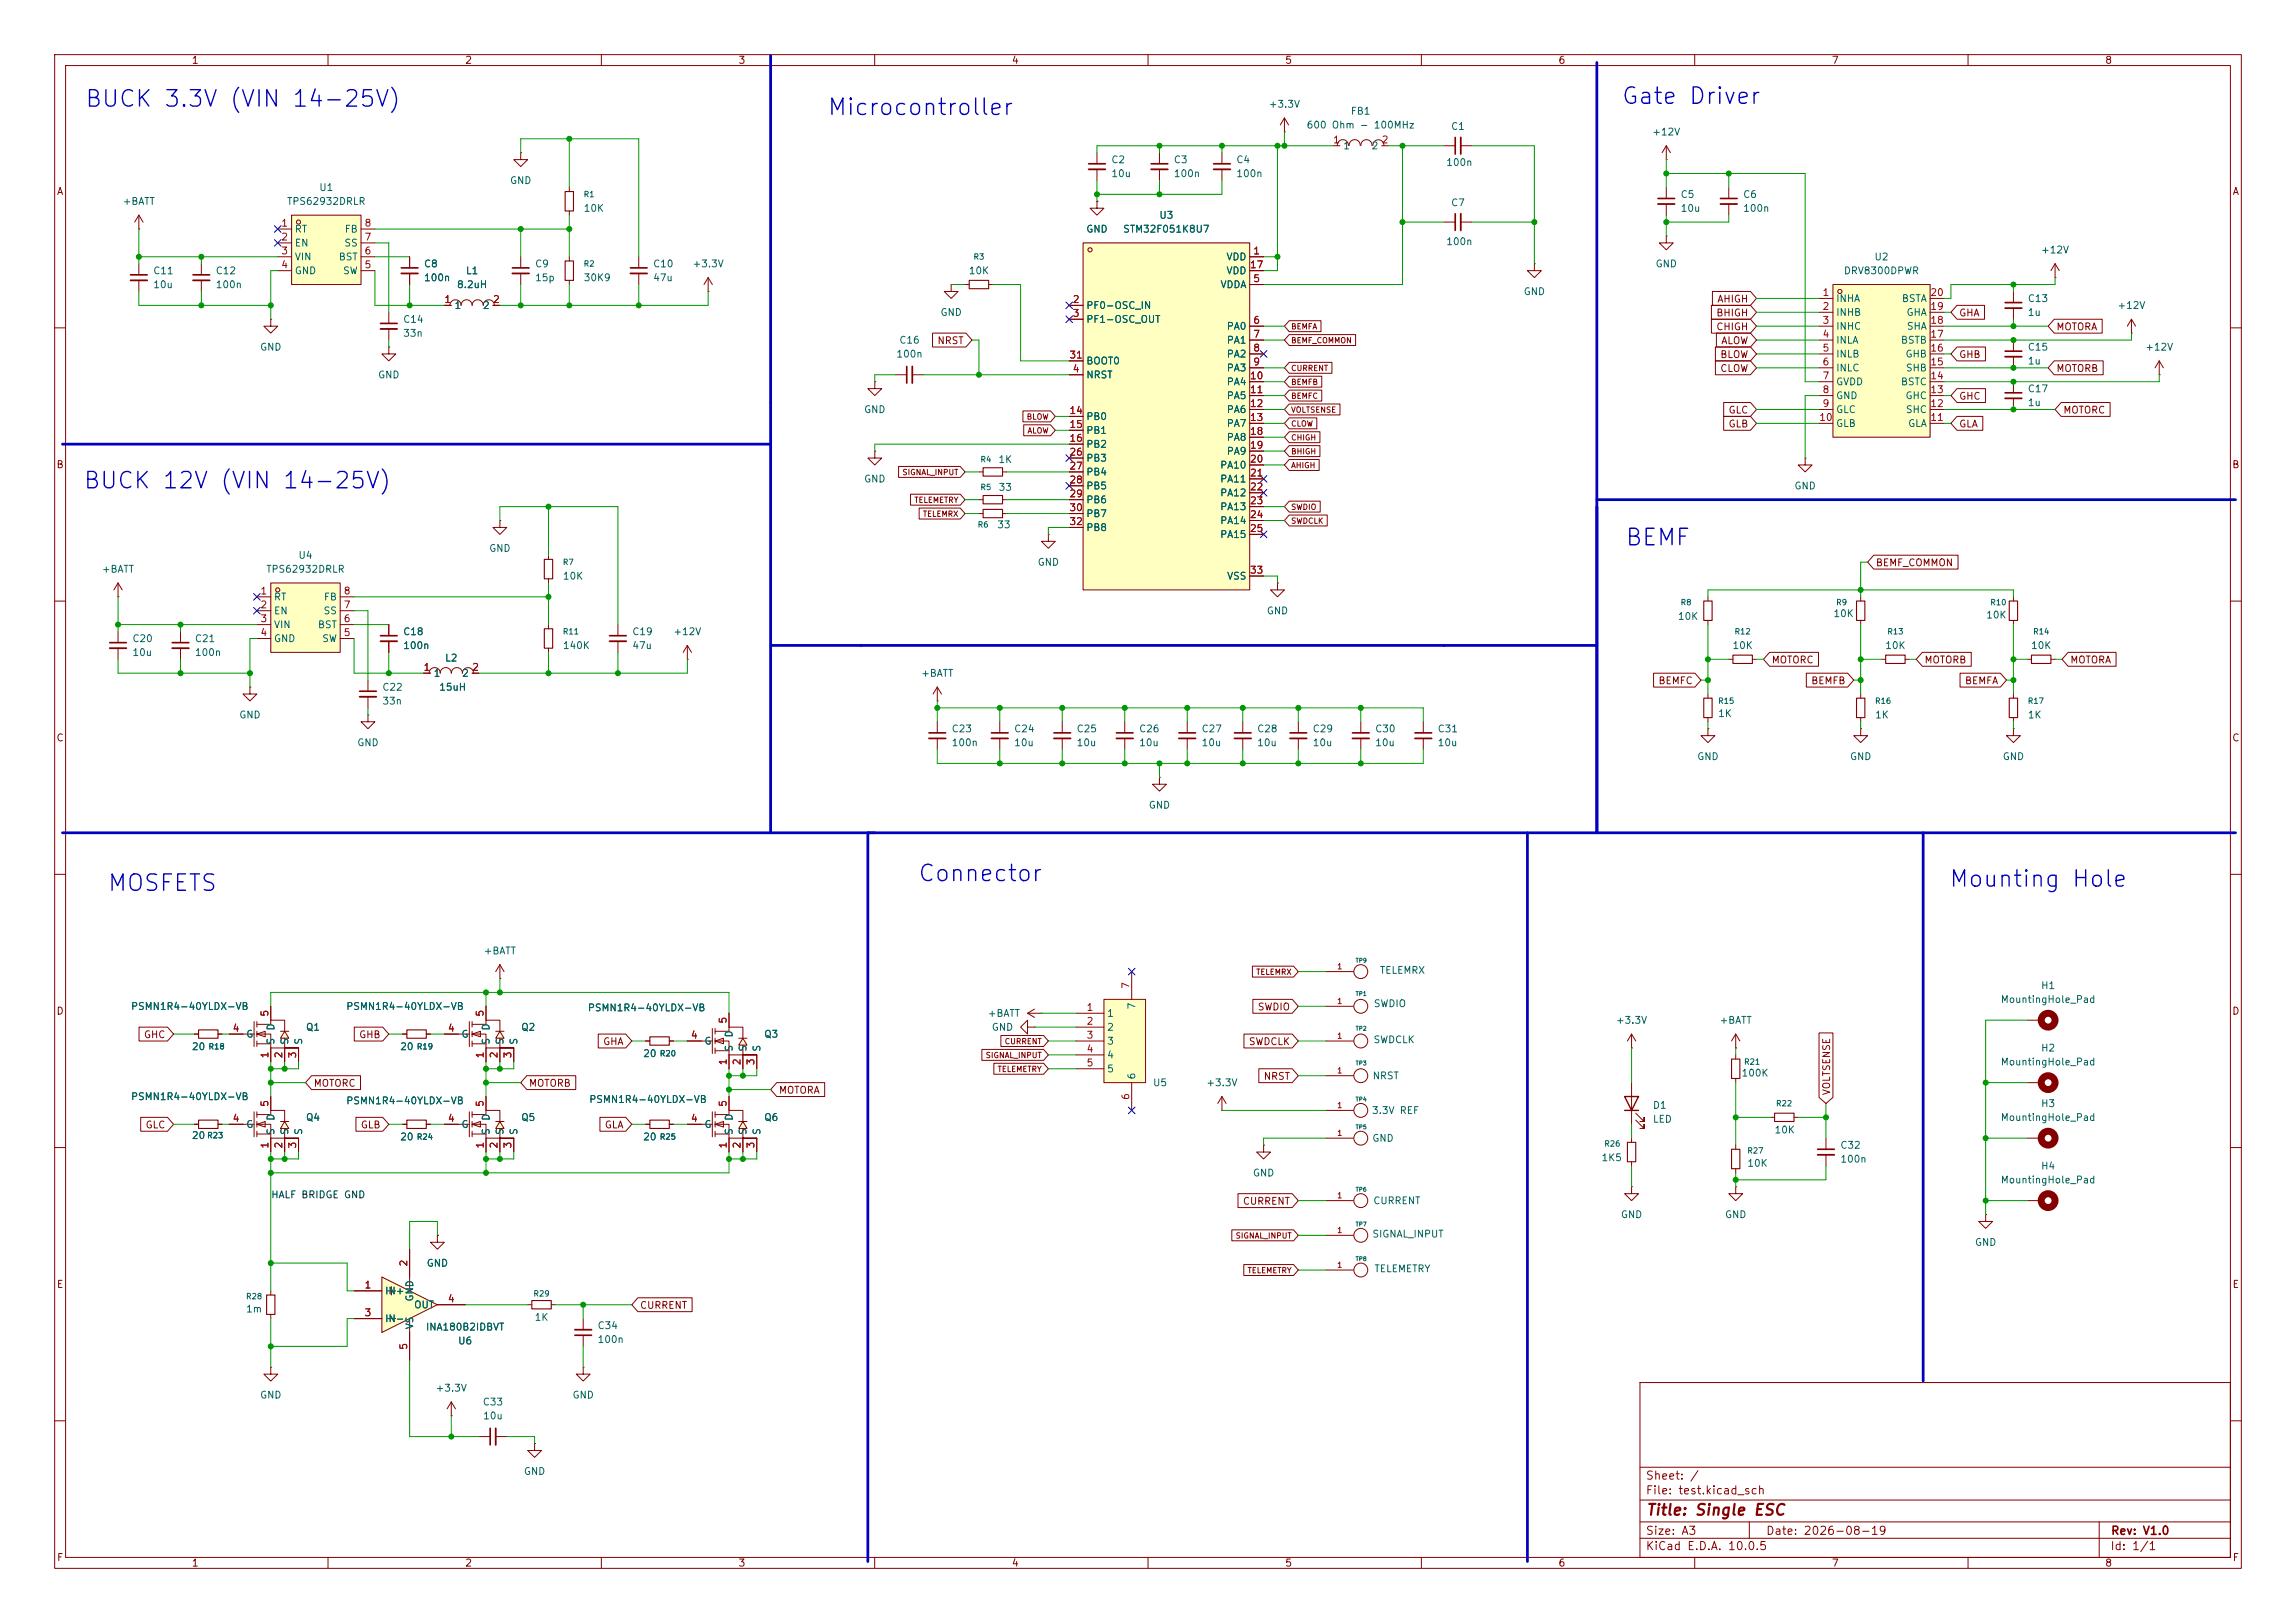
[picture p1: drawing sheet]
<svg xmlns="http://www.w3.org/2000/svg" width="420mm" height="297mm" viewBox="0 0 420 297" stroke-linecap="round" stroke-linejoin="round" font-family="sans-serif">
<defs><g id="words">
<g font-size="3" fill="#0000c2">
<text x="15.4" y="20.3">BUCK 3.3V (VIN 14-25V)</text>
<text x="151.2" y="21.8">Microcontroller</text>
<text x="296.4" y="19.8">Gate Driver</text>
<text x="15.1" y="90.2">BUCK 12V (VIN 14-25V)</text>
<text x="297.1" y="100.6">BEMF</text>
<text x="19.5" y="163.8">MOSFETS</text>
<text x="167.7" y="162.1">Connector</text>
<text x="356.4" y="163.1">Mounting Hole</text>
</g>
<text font-size="2" fill="#840000" x="301" y="277.8">Title: Single ESC</text>
<g font-size="1.5" fill="#840000">
<text x="300.9" y="273.8">File: test.kicad_sch</text>
<text x="300.9" y="271.1">Sheet: /</text>
<text x="300.9" y="281.2">Size: A3</text>
<text x="322.9" y="281.2">Date: 2026-08-19</text>
<text x="386" y="281.2">Rev: V1.0</text>
<text x="300.9" y="284">KiCad E.D.A. 10.0.5</text>
<text x="385.9" y="284">Id: 1/1</text>
</g>
<g font-size="1.3" fill="#840000">
<text x="35" y="12">1</text>
<text x="85" y="12">2</text>
<text x="135" y="12">3</text>
<text x="185" y="12">4</text>
<text x="235" y="12">5</text>
<text x="285" y="12">6</text>
<text x="335" y="12">7</text>
<text x="385" y="12">8</text>
<text x="10.3" y="36">A</text>
<text x="408.3" y="36">A</text>
<text x="313.8" y="58.2">BHIGH</text>
<text x="314" y="55.7">AHIGH</text>
<text x="358.3" y="58.2">GHA</text>
<text x="171.4" y="63.3">NRST</text>
<text x="313.8" y="60.7">CHIGH</text>
<text x="314.6" y="65.8">BLOW</text>
<text x="314.8" y="63.3">ALOW</text>
<text x="358.3" y="65.8">GHB</text>
<text x="376.1" y="60.7">MOTORA</text>
<text x="314.6" y="68.4">CLOW</text>
<text x="376.1" y="68.4">MOTORB</text>
<text x="316.1" y="76">GLC</text>
<text x="358.3" y="73.4">GHC</text>
<text x="377.3" y="76">MOTORC</text>
<text x="316.1" y="78.5">GLB</text>
<text x="358.3" y="78.5">GLA</text>
<text x="10.2" y="86">B</text>
<text x="408.2" y="86">B</text>
<text x="343" y="103.9">BEMF_COMMON</text>
<text x="303.3" y="125.5">BEMFC</text>
<text x="324" y="121.7">MOTORC</text>
<text x="331.2" y="125.5">BEMFB</text>
<text x="351.9" y="121.7">MOTORB</text>
<text x="359.3" y="125.5">BEMFA</text>
<text x="378.6" y="121.7">MOTORA</text>
<text x="10.2" y="136">C</text>
<text x="408.2" y="136">C</text>
<text x="10.2" y="186">D</text>
<text x="230" y="185.2">SWDIO</text>
<text x="408.2" y="186">D</text>
<text x="26.2" y="190.3">GHC</text>
<text x="65.6" y="190.3">GHB</text>
<text x="110.2" y="191.6">GHA</text>
<text x="228.3" y="191.6">SWDCLK</text>
<text x="231.1" y="197.9">NRST</text>
<text x="57.3" y="199.2">MOTORC</text>
<text x="96.7" y="199.2">MOTORB</text>
<text x="142.4" y="200.4">MOTORA</text>
<text x="335.1" y="200.5" transform="rotate(-90 335.1 200.5)">VOLTSENSE</text>
<text x="26.5" y="206.8">GLC</text>
<text x="65.9" y="206.8">GLB</text>
<text x="110.5" y="206.8">GLA</text>
<text x="227.2" y="220.8">CURRENT</text>
<text x="10.3" y="236">E</text>
<text x="117" y="239.8">CURRENT</text>
<text x="408.3" y="236">E</text>
<text x="10.3" y="286">F</text>
<text x="35" y="287">1</text>
<text x="85" y="287">2</text>
<text x="135" y="287">3</text>
<text x="185" y="287">4</text>
<text x="235" y="287">5</text>
<text x="285" y="287">6</text>
<text x="335" y="287">7</text>
<text x="385" y="287">8</text>
<text x="408.3" y="286">F</text>
</g>
<g font-size="1.3" fill="#006464">
<text x="232" y="20">+3.3V</text>
<text x="238.9" y="23.8">600 Ohm - 100MHz</text>
<text x="247" y="21.3">FB1</text>
<text x="245.6" y="27.6">1</text>
<text x="250.8" y="27.6">2</text>
<text x="265.3" y="24.1">C1</text>
<text x="302.1" y="25.1">+12V</text>
<text x="58.3" y="35.3">U1</text>
<text x="93.2" y="34">GND</text>
<text x="203.2" y="30.2">C2</text>
<text x="203.2" y="32.7">10u</text>
<text x="214.6" y="30.2">C3</text>
<text x="214.6" y="32.7">100n</text>
<text x="226" y="30.2">C4</text>
<text x="226" y="32.7">100n</text>
<text x="264.4" y="30.7">100n</text>
<text x="22.3" y="37.8">+BATT</text>
<text x="52.4" y="37.8">TPS62932DRLR</text>
<text x="106.7" y="39.1">10K</text>
<text x="212" y="40.3">U3</text>
<text x="265.3" y="38">C7</text>
<text x="307.3" y="36.5">C5</text>
<text x="307.3" y="39.1">10u</text>
<text x="318.8" y="36.5">C6</text>
<text x="318.8" y="39.1">100n</text>
<text x="53.8" y="42.9">RT</text>
<text x="53.8" y="45.4">EN</text>
<text x="53.8" y="48">VIN</text>
<text x="61.9" y="48">BST</text>
<text x="62.9" y="45.4">SS</text>
<text x="62.9" y="42.9">FB</text>
<text x="198.6" y="42.9">GND</text>
<text x="205.3" y="42.9">STM32F051K8U7</text>
<text x="224.2" y="48">VDD</text>
<text x="264.4" y="45.2">100n</text>
<text x="342.8" y="48">U2</text>
<text x="373.3" y="46.7">+12V</text>
<text x="27.9" y="50.5">C11</text>
<text x="27.9" y="53">10u</text>
<text x="39.4" y="50.5">C12</text>
<text x="39.4" y="53">100n</text>
<text x="53.8" y="50.5">GND</text>
<text x="62.6" y="50.5">SW</text>
<text x="77.5" y="49.2">C8</text>
<text x="77.5" y="51.8">100n</text>
<text x="83.5" y="53">8.2uH</text>
<text x="85.1" y="50.5">L1</text>
<text x="97.8" y="49.2">C9</text>
<text x="97.8" y="51.8">15p</text>
<text x="106.7" y="51.8">30K9</text>
<text x="119.4" y="49.2">C10</text>
<text x="119.4" y="51.8">47u</text>
<text x="126.6" y="49.2">+3.3V</text>
<text x="177.1" y="50.5">10K</text>
<text x="223.1" y="53">VDDA</text>
<text x="224.2" y="50.5">VDD</text>
<text x="302.7" y="49.2">GND</text>
<text x="337.2" y="50.5">DRV8300DPWR</text>
<text x="73.6" y="59.4">C14</text>
<text x="83" y="56.8">1</text>
<text x="88.2" y="56.8">2</text>
<text x="171.9" y="58.1">GND</text>
<text x="198.6" y="56.8">PF0-OSC_IN</text>
<text x="198.6" y="59.4">PF1-OSC_OUT</text>
<text x="278.6" y="54.3">GND</text>
<text x="335.8" y="55.6">INHA</text>
<text x="335.8" y="58.1">INHB</text>
<text x="347.8" y="55.6">BSTA</text>
<text x="348.6" y="58.1">GHA</text>
<text x="370.8" y="55.6">C13</text>
<text x="370.8" y="58.1">1u</text>
<text x="387.2" y="56.8">+12V</text>
<text x="47.5" y="64.5">GND</text>
<text x="73.6" y="61.9">33n</text>
<text x="163.9" y="65.7">100n</text>
<text x="164.4" y="63.2">C16</text>
<text x="224.3" y="60.7">PA0</text>
<text x="224.3" y="63.2">PA1</text>
<text x="224.3" y="65.7">PA2</text>
<text x="335.8" y="60.7">INHC</text>
<text x="335.8" y="63.2">INLA</text>
<text x="335.8" y="65.7">INLB</text>
<text x="347.6" y="63.2">BSTB</text>
<text x="348.5" y="65.7">GHB</text>
<text x="348.7" y="60.7">SHA</text>
<text x="370.8" y="64.5">C15</text>
<text x="392.3" y="64.5">+12V</text>
<text x="69.1" y="69.5">GND</text>
<text x="198.6" y="69.5">NRST</text>
<text x="198.6" y="67">BOOT0</text>
<text x="224.3" y="68.3">PA3</text>
<text x="224.3" y="70.8">PA4</text>
<text x="335.8" y="68.3">INLC</text>
<text x="335.8" y="70.8">GVDD</text>
<text x="347.6" y="70.8">BSTC</text>
<text x="348.5" y="68.3">SHB</text>
<text x="370.8" y="67">1u</text>
<text x="158" y="75.9">GND</text>
<text x="198.6" y="77.2">PB0</text>
<text x="224.3" y="73.4">PA5</text>
<text x="224.3" y="75.9">PA6</text>
<text x="335.8" y="73.4">GND</text>
<text x="335.8" y="75.9">GLC</text>
<text x="348.5" y="73.4">GHC</text>
<text x="348.5" y="75.9">SHC</text>
<text x="370.8" y="72.1">C17</text>
<text x="370.8" y="74.6">1u</text>
<text x="198.6" y="79.7">PB1</text>
<text x="198.6" y="82.2">PB2</text>
<text x="224.3" y="78.4">PA7</text>
<text x="224.3" y="81">PA8</text>
<text x="224.3" y="83.5">PA9</text>
<text x="335.8" y="78.4">GLB</text>
<text x="348.9" y="78.4">GLA</text>
<text x="158" y="88.6">GND</text>
<text x="182.5" y="85">1K</text>
<text x="198.6" y="84.8">PB3</text>
<text x="198.6" y="87.3">PB4</text>
<text x="198.6" y="89.9">PB5</text>
<text x="223.1" y="86.1">PA10</text>
<text x="223.1" y="88.6">PA11</text>
<text x="328.1" y="89.9">GND</text>
<text x="182.6" y="90.1">33</text>
<text x="198.6" y="92.4">PB6</text>
<text x="198.6" y="94.9">PB7</text>
<text x="223.1" y="91.1">PA12</text>
<text x="223.1" y="93.7">PA13</text>
<text x="89.4" y="101.3">GND</text>
<text x="182.3" y="97">33</text>
<text x="198.6" y="97.5">PB8</text>
<text x="223.1" y="96.2">PA14</text>
<text x="223.1" y="98.8">PA15</text>
<text x="18.5" y="105.1">+BATT</text>
<text x="48.6" y="105.1">TPS62932DRLR</text>
<text x="54.5" y="102.6">U4</text>
<text x="102.9" y="106.4">10K</text>
<text x="189.7" y="103.8">GND</text>
<text x="224.4" y="106.4">VSS</text>
<text x="50" y="110.2">RT</text>
<text x="50" y="112.7">EN</text>
<text x="59.1" y="112.7">SS</text>
<text x="59.1" y="110.2">FB</text>
<text x="231.6" y="112.7">GND</text>
<text x="306.8" y="113.7">10K</text>
<text x="335.3" y="113.2">10K</text>
<text x="363.2" y="113.5">10K</text>
<text x="24.1" y="117.8">C20</text>
<text x="35.5" y="117.8">C21</text>
<text x="50" y="115.3">VIN</text>
<text x="50" y="117.8">GND</text>
<text x="58" y="115.3">BST</text>
<text x="58.8" y="117.8">SW</text>
<text x="73.6" y="116.5">C18</text>
<text x="73.6" y="119.1">100n</text>
<text x="102.9" y="119.1">140K</text>
<text x="115.6" y="116.5">C19</text>
<text x="115.6" y="119.1">47u</text>
<text x="123.1" y="116.5">+12V</text>
<text x="316.8" y="119.1">10K</text>
<text x="344.7" y="119.1">10K</text>
<text x="371.4" y="119.1">10K</text>
<text x="24.1" y="120.3">10u</text>
<text x="35.5" y="120.3">100n</text>
<text x="79.2" y="124.2">1</text>
<text x="81.3" y="121.4">L2</text>
<text x="84.4" y="124.2">2</text>
<text x="168.4" y="124.2">+BATT</text>
<text x="43.7" y="131.8">GND</text>
<text x="69.8" y="126.7">C22</text>
<text x="69.8" y="129.2">33n</text>
<text x="80.2" y="126.7">15uH</text>
<text x="314.2" y="131.5">1K</text>
<text x="342.9" y="131.8">1K</text>
<text x="370.8" y="131.8">1K</text>
<text x="65.2" y="136.9">GND</text>
<text x="174" y="134.3">C23</text>
<text x="174" y="136.9">100n</text>
<text x="185.4" y="134.3">C24</text>
<text x="185.4" y="136.9">10u</text>
<text x="196.8" y="134.3">C25</text>
<text x="196.8" y="136.9">10u</text>
<text x="208.3" y="134.3">C26</text>
<text x="208.3" y="136.9">10u</text>
<text x="219.7" y="134.3">C27</text>
<text x="219.7" y="136.9">10u</text>
<text x="229.9" y="134.3">C28</text>
<text x="229.9" y="136.9">10u</text>
<text x="240" y="134.3">C29</text>
<text x="240" y="136.9">10u</text>
<text x="251.4" y="134.3">C30</text>
<text x="251.4" y="136.9">10u</text>
<text x="262.9" y="134.3">C31</text>
<text x="262.9" y="136.9">10u</text>
<text x="310.4" y="139.4">GND</text>
<text x="338.3" y="139.4">GND</text>
<text x="366.2" y="139.4">GND</text>
<text x="210" y="148.3">GND</text>
<text x="88.4" y="175">+BATT</text>
<text x="252.3" y="178.5">TELEMRX</text>
<text x="23.9" y="185.1">PSMN1R4-40YLDX-VB</text>
<text x="63.2" y="185.1">PSMN1R4-40YLDX-VB</text>
<text x="107.4" y="185.4">PSMN1R4-40YLDX-VB</text>
<text x="208" y="184.8" transform="rotate(-90 208 184.8)">7</text>
<text x="251.2" y="184.6">SWDIO</text>
<text x="365.9" y="183.8">MountingHole_Pad</text>
<text x="373.3" y="181.3">H1</text>
<text x="44.9" y="190.2">G</text>
<text x="50.5" y="191.3" transform="rotate(-90 50.5 191.3)">S</text>
<text x="50.5" y="188.7" transform="rotate(-90 50.5 188.7)">D</text>
<text x="53" y="191.3" transform="rotate(-90 53 191.3)">S</text>
<text x="55.6" y="191.3" transform="rotate(-90 55.6 191.3)">S</text>
<text x="55.9" y="188.9">Q1</text>
<text x="84.3" y="190.2">G</text>
<text x="89.9" y="191.3" transform="rotate(-90 89.9 191.3)">S</text>
<text x="89.9" y="188.7" transform="rotate(-90 89.9 188.7)">D</text>
<text x="92.4" y="191.3" transform="rotate(-90 92.4 191.3)">S</text>
<text x="94.9" y="191.3" transform="rotate(-90 94.9 191.3)">S</text>
<text x="95.2" y="188.9">Q2</text>
<text x="128.8" y="191.5">G</text>
<text x="134.3" y="190" transform="rotate(-90 134.3 190)">D</text>
<text x="139.7" y="190.2">Q3</text>
<text x="180.6" y="186.4">+BATT</text>
<text x="181.3" y="188.9">GND</text>
<text x="202.4" y="186.4">1</text>
<text x="202.4" y="188.9">2</text>
<text x="202.4" y="191.5">3</text>
<text x="251.1" y="191.2">SWDCLK</text>
<text x="295.5" y="187.7">+3.3V</text>
<text x="314.4" y="187.7">+BATT</text>
<text x="35" y="192.5">20</text>
<text x="73.1" y="192.5">20</text>
<text x="117.5" y="193.7">20</text>
<text x="134.3" y="192.6" transform="rotate(-90 134.3 192.6)">S</text>
<text x="136.9" y="192.6" transform="rotate(-90 136.9 192.6)">S</text>
<text x="139.4" y="192.6" transform="rotate(-90 139.4 192.6)">S</text>
<text x="202.4" y="194">4</text>
<text x="202.4" y="196.5">5</text>
<text x="208" y="197.6" transform="rotate(-90 208 197.6)">6</text>
<text x="251" y="197.8">NRST</text>
<text x="318.5" y="197.3">100K</text>
<text x="365.9" y="195.3">MountingHole_Pad</text>
<text x="373.3" y="192.7">H2</text>
<text x="23.9" y="201.6">PSMN1R4-40YLDX-VB</text>
<text x="63.2" y="202.4">PSMN1R4-40YLDX-VB</text>
<text x="107.7" y="202.1">PSMN1R4-40YLDX-VB</text>
<text x="210.8" y="199.1">U5</text>
<text x="220.6" y="199.1">+3.3V</text>
<text x="302.2" y="203.2">D1</text>
<text x="373.3" y="202.9">H3</text>
<text x="35" y="208.7">20</text>
<text x="44.9" y="206.7">G</text>
<text x="50.5" y="207.8" transform="rotate(-90 50.5 207.8)">S</text>
<text x="50.5" y="205.2" transform="rotate(-90 50.5 205.2)">D</text>
<text x="53" y="207.8" transform="rotate(-90 53 207.8)">S</text>
<text x="55.6" y="207.8" transform="rotate(-90 55.6 207.8)">S</text>
<text x="55.9" y="205.4">Q4</text>
<text x="73.1" y="209">20</text>
<text x="84.3" y="206.7">G</text>
<text x="89.9" y="207.8" transform="rotate(-90 89.9 207.8)">S</text>
<text x="89.9" y="205.2" transform="rotate(-90 89.9 205.2)">D</text>
<text x="92.4" y="207.8" transform="rotate(-90 92.4 207.8)">S</text>
<text x="94.9" y="207.8" transform="rotate(-90 94.9 207.8)">S</text>
<text x="95.2" y="205.4">Q5</text>
<text x="117.5" y="209">20</text>
<text x="128.8" y="206.7">G</text>
<text x="134.3" y="207.8" transform="rotate(-90 134.3 207.8)">S</text>
<text x="134.3" y="205.2" transform="rotate(-90 134.3 205.2)">D</text>
<text x="136.9" y="207.8" transform="rotate(-90 136.9 207.8)">S</text>
<text x="139.4" y="207.8" transform="rotate(-90 139.4 207.8)">S</text>
<text x="139.7" y="205.4">Q6</text>
<text x="250.8" y="204.2">3.3V REF</text>
<text x="250.9" y="209.2">GND</text>
<text x="302.2" y="205.8">LED</text>
<text x="324.5" y="207.7">10K</text>
<text x="365.9" y="205.4">MountingHole_Pad</text>
<text x="229.1" y="215.6">GND</text>
<text x="292.8" y="212.8">1K5</text>
<text x="319.5" y="213.8">10K</text>
<text x="336.5" y="210.5">C32</text>
<text x="336.5" y="213.1">100n</text>
<text x="373.3" y="214.3">H4</text>
<text x="251.1" y="220.7">CURRENT</text>
<text x="365.9" y="216.9">MountingHole_Pad</text>
<text x="250.9" y="226.8">SIGNAL_INPUT</text>
<text x="296.4" y="223.2">GND</text>
<text x="315.4" y="223.2">GND</text>
<text x="77.9" y="232.1">GND</text>
<text x="251.3" y="233.1">TELEMETRY</text>
<text x="361.2" y="228.3">GND</text>
<text x="70.3" y="237.2">IN+</text>
<text x="75.6" y="239.7">OUT</text>
<text x="75.9" y="238.3" transform="rotate(-90 75.9 238.3)">GND</text>
<text x="44.9" y="240.5">1m</text>
<text x="70.3" y="242.3">IN-</text>
<text x="75.9" y="243.4" transform="rotate(-90 75.9 243.4)">VS</text>
<text x="77.8" y="243.8">INA180B2IDBVT</text>
<text x="97.7" y="242">1K</text>
<text x="109.2" y="243.5">C34</text>
<text x="83.7" y="246.3">U6</text>
<text x="109.2" y="246.1">100n</text>
<text x="47.5" y="256.2">GND</text>
<text x="79.6" y="255">+3.3V</text>
<text x="88.2" y="257.5">C33</text>
<text x="104.6" y="256.2">GND</text>
<text x="88.3" y="260">10u</text>
<text x="95.7" y="270.2">GND</text>
</g>
<g font-size="1.3" fill="#a90000">
<text x="243.7" y="26.5">1</text>
<text x="252.6" y="26.5">2</text>
<text x="51.3" y="41.8">1</text>
<text x="66.6" y="41.8">8</text>
<text x="51.3" y="44.3">2</text>
<text x="51.3" y="46.9">3</text>
<text x="66.6" y="46.9">6</text>
<text x="66.6" y="44.3">7</text>
<text x="229.1" y="46.9">1</text>
<text x="51.3" y="49.4">4</text>
<text x="66.6" y="49.4">5</text>
<text x="228.5" y="49.4">17</text>
<text x="229.1" y="51.9">5</text>
<text x="81.2" y="55.7">1</text>
<text x="90.1" y="55.7">2</text>
<text x="196.1" y="55.7">2</text>
<text x="196.1" y="58.3">3</text>
<text x="229.1" y="59.6">6</text>
<text x="333.3" y="54.5">1</text>
<text x="333.3" y="57">2</text>
<text x="333.3" y="59.6">3</text>
<text x="353" y="59.6">18</text>
<text x="353" y="57">19</text>
<text x="353" y="54.5">20</text>
<text x="195.5" y="65.9">31</text>
<text x="229.1" y="62.1">7</text>
<text x="229.1" y="64.6">8</text>
<text x="333.3" y="62.1">4</text>
<text x="333.3" y="64.6">5</text>
<text x="353" y="64.6">16</text>
<text x="353" y="62.1">17</text>
<text x="196.1" y="68.4">4</text>
<text x="228.5" y="69.7">10</text>
<text x="229.1" y="67.2">9</text>
<text x="333.3" y="67.2">6</text>
<text x="333.3" y="69.7">7</text>
<text x="353" y="69.7">14</text>
<text x="353" y="67.2">15</text>
<text x="195.5" y="76.1">14</text>
<text x="228.5" y="72.3">11</text>
<text x="228.5" y="74.8">12</text>
<text x="228.5" y="77.3">13</text>
<text x="332.7" y="77.3">10</text>
<text x="333.3" y="72.3">8</text>
<text x="333.3" y="74.8">9</text>
<text x="353" y="77.3">11</text>
<text x="353" y="74.8">12</text>
<text x="353" y="72.3">13</text>
<text x="195.5" y="78.6">15</text>
<text x="195.5" y="81.1">16</text>
<text x="195.5" y="83.7">26</text>
<text x="228.5" y="79.9">18</text>
<text x="228.5" y="82.4">19</text>
<text x="195.5" y="86.2">27</text>
<text x="195.5" y="88.8">28</text>
<text x="228.5" y="85">20</text>
<text x="228.5" y="87.5">21</text>
<text x="195.5" y="91.3">29</text>
<text x="195.5" y="93.8">30</text>
<text x="228.5" y="90">22</text>
<text x="228.5" y="92.6">23</text>
<text x="228.5" y="95.1">24</text>
<text x="195.5" y="96.4">32</text>
<text x="228.5" y="97.7">25</text>
<text x="228.5" y="105.3">33</text>
<text x="47.5" y="109.1">1</text>
<text x="47.5" y="111.6">2</text>
<text x="62.8" y="111.6">7</text>
<text x="62.8" y="109.1">8</text>
<text x="47.5" y="114.2">3</text>
<text x="47.5" y="116.7">4</text>
<text x="62.8" y="116.7">5</text>
<text x="62.8" y="114.2">6</text>
<text x="77.4" y="123.1">1</text>
<text x="86.3" y="123.1">2</text>
<text x="198.7" y="185.3">1</text>
<text x="206.9" y="181.1" transform="rotate(-90 206.9 181.1)">7</text>
<text x="42.4" y="189.1">4</text>
<text x="49.4" y="186.2" transform="rotate(-90 49.4 186.2)">5</text>
<text x="81.8" y="189.1">4</text>
<text x="88.8" y="186.2" transform="rotate(-90 88.8 186.2)">5</text>
<text x="126.3" y="190.4">4</text>
<text x="133.2" y="187.4" transform="rotate(-90 133.2 187.4)">5</text>
<text x="198.7" y="187.8">2</text>
<text x="198.7" y="190.4">3</text>
<text x="49.4" y="193.8" transform="rotate(-90 49.4 193.8)">1</text>
<text x="51.9" y="193.8" transform="rotate(-90 51.9 193.8)">2</text>
<text x="54.5" y="193.8" transform="rotate(-90 54.5 193.8)">3</text>
<text x="88.8" y="193.8" transform="rotate(-90 88.8 193.8)">1</text>
<text x="91.3" y="193.8" transform="rotate(-90 91.3 193.8)">2</text>
<text x="93.8" y="193.8" transform="rotate(-90 93.8 193.8)">3</text>
<text x="133.2" y="195" transform="rotate(-90 133.2 195)">1</text>
<text x="135.8" y="195" transform="rotate(-90 135.8 195)">2</text>
<text x="138.3" y="195" transform="rotate(-90 138.3 195)">3</text>
<text x="198.7" y="192.9">4</text>
<text x="198.7" y="195.4">5</text>
<text x="49.4" y="202.7" transform="rotate(-90 49.4 202.7)">5</text>
<text x="88.8" y="202.7" transform="rotate(-90 88.8 202.7)">5</text>
<text x="133.2" y="202.7" transform="rotate(-90 133.2 202.7)">5</text>
<text x="206.9" y="201.4" transform="rotate(-90 206.9 201.4)">6</text>
<text x="42.4" y="205.6">4</text>
<text x="81.8" y="205.6">4</text>
<text x="126.3" y="205.6">4</text>
<text x="49.4" y="210.3" transform="rotate(-90 49.4 210.3)">1</text>
<text x="51.9" y="210.3" transform="rotate(-90 51.9 210.3)">2</text>
<text x="54.5" y="210.3" transform="rotate(-90 54.5 210.3)">3</text>
<text x="88.8" y="210.3" transform="rotate(-90 88.8 210.3)">1</text>
<text x="91.3" y="210.3" transform="rotate(-90 91.3 210.3)">2</text>
<text x="93.8" y="210.3" transform="rotate(-90 93.8 210.3)">3</text>
<text x="133.2" y="210.3" transform="rotate(-90 133.2 210.3)">1</text>
<text x="135.8" y="210.3" transform="rotate(-90 135.8 210.3)">2</text>
<text x="138.3" y="210.3" transform="rotate(-90 138.3 210.3)">3</text>
<text x="74.8" y="231.9" transform="rotate(-90 74.8 231.9)">2</text>
<text x="66.6" y="236.1">1</text>
<text x="81.8" y="238.6">4</text>
<text x="66.6" y="241.2">3</text>
<text x="74.8" y="247.1" transform="rotate(-90 74.8 247.1)">5</text>
</g>
<text font-size="1.3" fill="#0f0f0f" x="49.5" y="219.6">HALF BRIDGE GND</text>
<g font-size="1" fill="#006464">
<text x="106.7" y="36.3">R1</text>
<text x="178" y="47.8">R3</text>
<text x="106.7" y="49">R2</text>
<text x="179.2" y="84.8">R4</text>
<text x="179.2" y="89.9">R5</text>
<text x="178.7" y="96.8">R6</text>
<text x="102.9" y="103.6">R7</text>
<text x="307.3" y="111">R8</text>
<text x="335.8" y="111">R9</text>
<text x="364" y="111">R10</text>
<text x="102.9" y="116.3">R11</text>
<text x="317.2" y="116.3">R12</text>
<text x="345.1" y="116.3">R13</text>
<text x="371.8" y="116.3">R14</text>
<text x="314.2" y="129">R15</text>
<text x="342.9" y="129">R16</text>
<text x="370.8" y="129">R17</text>
<text x="38" y="192.3">R18</text>
<text x="76.1" y="192.3">R19</text>
<text x="120.6" y="193.6">R20</text>
<text x="318.9" y="195.1">R21</text>
<text x="324.8" y="202.7">R22</text>
<text x="37.8" y="208.5">R23</text>
<text x="76.1" y="208.8">R24</text>
<text x="120.6" y="208.8">R25</text>
<text x="293.4" y="210.1">R26</text>
<text x="319.5" y="211.3">R27</text>
<text x="44.9" y="238">R28</text>
<text x="97.5" y="237.5">R29</text>
</g>
<g font-size="1" fill="#840000">
<text x="236.1" y="63.1">BEMF_COMMON</text>
<text x="236.1" y="60.5">BEMFA</text>
<text x="236.1" y="70.7">BEMFB</text>
<text x="236.1" y="68.1">CURRENT</text>
<text x="187.7" y="77">BLOW</text>
<text x="236.1" y="73.2">BEMFC</text>
<text x="236.1" y="75.8">VOLTSENSE</text>
<text x="187.9" y="79.6">ALOW</text>
<text x="236.1" y="78.3">CLOW</text>
<text x="236.1" y="80.8">CHIGH</text>
<text x="236.1" y="83.4">BHIGH</text>
<text x="165" y="87.2">SIGNAL_INPUT</text>
<text x="236.1" y="85.9">AHIGH</text>
<text x="167.2" y="92.3">TELEMETRY</text>
<text x="168.7" y="94.8">TELEMRX</text>
<text x="236.1" y="93.5">SWDIO</text>
<text x="236.1" y="96.1">SWDCLK</text>
<text x="229.7" y="178.6">TELEMRX</text>
<text x="183.7" y="191.3">CURRENT</text>
<text x="180.2" y="193.9">SIGNAL_INPUT</text>
<text x="182.4" y="196.4">TELEMETRY</text>
<text x="225.9" y="226.9">SIGNAL_INPUT</text>
<text x="228.1" y="233.2">TELEMETRY</text>
</g>
<g font-size="1" fill="#a90000">
<text x="244.5" y="177.6">1</text>
<text x="244.5" y="184">1</text>
<text x="244.5" y="190.3">1</text>
<text x="244.5" y="196.7">1</text>
<text x="244.5" y="203">1</text>
<text x="244.5" y="208.1">1</text>
<text x="244.5" y="219.5">1</text>
<text x="244.5" y="225.9">1</text>
<text x="244.5" y="232.2">1</text>
</g>
<g font-size=".8" fill="#006464">
<text x="247.9" y="176.3">TP9</text>
<text x="247.9" y="182.4">TP1</text>
<text x="247.9" y="188.8">TP2</text>
<text x="247.9" y="195.1">TP3</text>
<text x="247.9" y="201.7">TP4</text>
<text x="247.9" y="206.8">TP5</text>
<text x="247.9" y="218.2">TP6</text>
<text x="247.9" y="224.6">TP7</text>
<text x="247.9" y="230.9">TP8</text>
</g>
</g></defs>
<g fill="none" stroke="#840000" stroke-width=".18">
<path d="M10 10h400v277h-400zM12 12h396v273h-396zM60 10v2M110 10v2M160 10v2M210 10v2M260 10v2M310 10v2M360 10v2M10 60h2M408 60h2M10 110h2"/>
<path d="M408 110h2M312.4 133.4v1.2h1.3l-1.3 1.3-1.3-1.3h1.3M312.4 133.4h.1M312.4 127v.8M312.4 131.3v.8M368.3 133.4v1.2h1.3l-1.3 1.3-1.3-1.3h1.3M368.3 133.4h.1M10 160h2M408 160h2M10 210h2M408 210h2M49.5 250.2v1.3h1.3l-1.3 1.2-1.2-1.2h1.2"/>
<path d="M49.5 250.2h.1M300 253h108v32h-108zM10 260h2M300 278.5h108M300 274.5h108M300 268.5h108M320 278.5v3M384 278.5v6.5M408 260h2M60 285v2M110 285v2M160 285v2"/>
<path d="M210 285v2M260 285v2M300 281.5h108M310 285v2M360 285v2"/>
</g>
<path d="M311.7 127.8h1.5v3.5h-1.5z" fill="none" stroke="#840000" stroke-width=".2"/>
<g fill="#ffffc2">
<path d="M86.4 205.7l1.5-.5v1.1z"/>
<path d="M91.4 205.2l.8 1.3h-1.5z"/>
</g>
<g fill="none" stroke="#840000" stroke-width=".18">
<path d="M73.7 189.2h.7M78 189.2h.7M81.3 205.7h4.5M85.8 203.5v4.5M86.4 204h2.5v-.8h2.5v2M86.4 205.7l1.5-.5v1.1zM86.4 205.7h2.5v2.6h5.1h-2.6v-1.8M86.4 203.5v1M86.4 205.2v1.1M86.4 207v1M86.4 207.5h2.5M88.9 200.7v2.5"/>
<path d="M88.9 208.3v2.5M90.7 205.2h1.5M91.4 205.2l.8 1.3h-1.5zM91.4 208.3v2.5M94 208.3v2.5"/>
</g>
<path d="M74.4 188.5h3.6v1.5h-3.6z" fill="none" stroke="#840000" stroke-width=".2"/>
<g fill="#ffffc2">
<path d="M86.4 189.2l1.5-.5v1z"/>
<path d="M91.4 188.7l.8 1.3h-1.5z"/>
</g>
<g fill="none" stroke="#840000" stroke-width=".18">
<path d="M104.1 47v.8M104.1 51.3v.8M81.3 189.2h4.5M85.8 186.9v4.6M86.4 187.4h2.5v-.7h2.5v2M86.4 189.2l1.5-.5v1zM86.4 189.2h2.5v2.6h5.1h-2.6v-1.8M86.4 186.9v1.1M86.4 188.7v1M86.4 190.5v1M86.4 191h2.5M88.9 184.2v2.5"/>
<path d="M88.9 191.8v2.5M90.7 188.7h1.5M91.4 188.7l.8 1.3h-1.5zM91.4 191.8v2.5M94 191.8v2.5"/>
</g>
<path d="M103.4 47.8h1.5v3.5h-1.5z" fill="none" stroke="#840000" stroke-width=".2"/>
<path d="M335.3 52.1h17.8v27.9h-17.8z" fill="#ffffc2"/>
<g fill="none" stroke="#840000" stroke-width=".18">
<path d="M95.2 27.9v1.3h1.3l-1.3 1.3-1.2-1.3h1.2M95.2 27.9h.1M104.1 34.3v.8M104.1 38.6v.8M200.7 36.8v1.3h1.2l-1.2 1.3-1.3-1.3h1.3M200.7 36.8h.1M200.7 27.9v2.1M200.7 31v2M212.1 27.9v2.1M212.1 31v2M223.5 27.9v2.1M223.5 31v2"/>
<path d="M304.8 29.2h.1M304.8 26.7l-.8 1.2M304.8 26.7l.8 1.2M304.8 26.7v2.5M304.8 34.3v2M304.8 37.3v2.1M316.2 34.3v2M316.2 37.3v2.1M71.1 57.2v2M74.9 47v2M74.9 50v2.1M81.3 55.9h1.2"/>
<path d="M82.3 55.9a1.02 1.02 0 0 1 1-1 1.02 1.02 0 0 1 1 1 1.02 1.02 0 0 1 1.1-1 1.02 1.02 0 0 1 1 1M86.4 55.9a1.02 1.02 0 0 1 1-1 1.02 1.02 0 0 1 1 1 1.02 1.02 0 0 1 1-1 1.02 1.02 0 0 1 1 1M90.2 55.9h1.2M95.2 47v2M95.2 50v2.1M116.8 47v2M116.8 50v2.1M304.8 43.2v1.3h1.3l-1.3 1.2-1.3-1.2h1.3M304.8 43.2h.1M332.7 54.6h2.6M332.7 57.2h2.6M332.7 59.7h2.6"/>
<path d="M335.3 52.1h17.8v27.9h-17.8zM353.1 54.6h2.5M353.1 57.2h2.5M353.1 59.7h2.5M368.3 53.3v2.1M368.3 56.4v2M375.9 50.8h.1M375.9 48.3l-.7 1.2M375.9 48.3l.8 1.2M375.9 48.3v2.5M389.9 58.4l-.8 1.3M389.9 58.4l.8 1.3"/>
<path d="M389.9 58.4v2.6M71.1 63.5v1.3h1.3l-1.3 1.2-1.3-1.2h1.3M71.1 63.5h.1M71.1 60.2v2M332.7 62.2h2.6M332.7 64.8h2.6M332.7 67.3h2.6M332.7 69.9h2.6M332.7 72.4h2.6M332.7 74.9h2.6M332.7 77.5h2.6M353.1 62.2h2.5"/>
<path d="M353.1 64.8h2.5M353.1 67.3h2.5M353.1 69.9h2.5M353.1 72.4h2.5M353.1 74.9h2.5M353.1 77.5h2.5M368.3 62.2v2.1M368.3 65.3v2M368.3 69.9v2M368.3 72.9v2M389.9 61h.1M395 68.6h.1"/>
<path d="M395 66l-.8 1.3M395 66l.7 1.3M395 66v2.6M100.3 101.6v.8M100.3 105.9v.8M100.3 114.3v.8M100.3 118.6v.8M113 114.3v2M113 117.3v2.1M125.7 118.1l-.7 1.3M125.7 118.1l.8 1.3M125.7 118.1v2.6"/>
<path d="M125.7 120.7h.1M217.2 132.1v2M217.2 135.1v2.1M227.3 132.1v2M227.3 135.1v2.1M237.5 132.1v2M237.5 135.1v2.1M248.9 132.1v2M248.9 135.1v2.1M212.1 142.2v1.3h1.3l-1.3 1.3-1.3-1.3h1.3M212.1 142.2h.1"/>
<circle cx="336.5" cy="53.3" r=".38"/>
</g>
<g fill="none" stroke="#840000" stroke-width=".3">
<path d="M199.1 30h3.1M210.6 30h3M222 30h3M303.3 36.3h3M314.7 36.3h3.1M69.6 59.2h3M73.4 49h3.1M93.7 49h3.1M115.3 49h3.1M366.8 55.4h3M366.8 64.3h3M366.8 71.9h3"/>
<path d="M111.5 116.3h3.1M215.6 134.1h3.1M225.8 134.1h3.1M236 134.1h3M247.4 134.1h3"/>
</g>
<g fill="none" stroke="#840000" stroke-width=".33">
<path d="M199.1 31h3.1M210.6 31h3M222 31h3M303.3 37.3h3M314.7 37.3h3.1M73.4 50h3.1M93.7 50h3.1M115.3 50h3.1M366.8 56.4h3M69.6 60.2h3M366.8 65.3h3M366.8 72.9h3"/>
<path d="M111.5 117.3h3.1M215.6 135.1h3.1M225.8 135.1h3.1M236 135.1h3M247.4 135.1h3"/>
</g>
<path d="M103.4 35.1h1.5v3.5h-1.5zM99.6 102.4h1.5v3.5h-1.5zM99.6 115.1h1.5v3.5h-1.5z" fill="none" stroke="#840000" stroke-width=".2"/>
<path d="M198.1 44.5h30.5v63.5h-30.5z" fill="#ffffc2"/>
<g fill="none" stroke="#840000" stroke-width=".18">
<path d="M234.9 24.1h.1M234.9 21.6l-.7 1.3M234.9 21.6l.8 1.3M234.9 21.6v2.5M243.8 26.7h1.3M244.6 26.6a1.01 1.01 0 0 1 1-1 1.01 1.01 0 0 1 1 1M246.8 26.6a1.01 1.01 0 0 1 1-1 1.01 1.01 0 0 1 1 1M248.9 26.6a1.01 1.01 0 0 1 1-1 1.01 1.01 0 0 1 1.1 1M251.1 26.6a1.01 1.01 0 0 1 1-1 1.01 1.01 0 0 1 1.1 1M252.7 26.7h1.3M264.2 26.7h2M267.2 26.7h2"/>
<path d="M195.6 55.9h2.5M195.6 58.4h2.5M198.1 44.5h30.5v63.5h-30.5zM228.6 47h2.5M228.6 52.1h2.5M228.6 59.7h2.5M228.6 49.5h2.5M264.2 40.6h2M267.2 40.6h2M280.7 48.3v1.2h1.2l-1.2 1.3-1.3-1.3h1.3M280.7 48.3h.1M195.6 68.6h2.5"/>
<path d="M195.6 76.2h2.5M195.6 78.7h2.5M195.6 66h2.5M228.6 62.2h2.5M228.6 64.8h2.5M228.6 67.3h2.5M228.6 69.9h2.5M228.6 72.4h2.5M228.6 74.9h2.5M228.6 77.5h2.5M195.6 81.3h2.5M195.6 83.8h2.5"/>
<path d="M195.6 86.4h2.5M195.6 88.9h2.5M195.6 91.4h2.5M195.6 94h2.5M195.6 96.5h2.5M228.6 80h2.5M228.6 82.6h2.5M228.6 85.1h2.5M228.6 87.6h2.5M228.6 90.2h2.5M228.6 92.7h2.5M228.6 95.3h2.5"/>
<path d="M228.6 97.8h2.5M228.6 105.4h2.5M233.7 106.7v1.3h1.2l-1.2 1.2-1.3-1.2h1.3M233.7 106.7h.1M260.3 132.1v2M260.3 135.1v2.1M87.6 262.9h2.1M90.7 262.9h2M97.8 264.2v1.2h1.3l-1.3 1.3-1.3-1.3h1.3M97.8 264.2h.1"/>
<circle cx="199.4" cy="45.7" r=".38"/>
</g>
<path d="M266.2 25.1v3.1M266.2 39.1v3.1M258.8 134.1h3.1M89.7 261.4v3" fill="none" stroke="#840000" stroke-width=".3"/>
<path d="M267.2 25.1v3.1M267.2 39.1v3.1M258.8 135.1h3.1M90.7 261.4v3" fill="none" stroke="#840000" stroke-width=".33"/>
<g fill="#ffffc2">
<path d="M130.8 190.5l1.5-.5v1z"/>
<path d="M135.9 190l.7 1.3h-1.5z"/>
</g>
<g fill="none" stroke="#840000" stroke-width=".18">
<path d="M125.7 190.5h4.6M130.3 188.2v4.6M130.8 188.7h2.5v-.7h2.6v2M130.8 190.5l1.5-.5v1zM130.8 190.5h2.5v2.5h5.1h-2.5v-1.7M130.8 188.2v1M130.8 190v1M130.8 191.8v1M130.8 192.3h2.5M133.3 185.4v2.6M133.3 193v2.6M135.1 190h1.5"/>
<path d="M135.9 190l.7 1.3h-1.5zM135.9 193v2.6M138.4 193v2.6"/>
</g>
<g fill="#ffffc2">
<path d="M130.8 205.7l1.5-.5v1.1z"/>
<path d="M135.9 205.2l.7 1.3h-1.5z"/>
</g>
<g fill="none" stroke="#840000" stroke-width=".18">
<path d="M129.5 53.3h.1M129.5 50.8l-.7 1.3M129.5 50.8l.8 1.3M129.5 50.8v2.5M174 52.1v1.2h1.3l-1.3 1.3-1.3-1.3h1.3M174 52.1h.1M176.5 52.1h.8M180.8 52.1h.8M160 69.9v1.2h1.3l-1.3 1.3-1.3-1.3h1.3M160 69.9h.1M163.8 68.6h2.1M166.9 68.6h2"/>
<path d="M160 82.6v1.2h1.3l-1.3 1.3-1.3-1.3h1.3M160 82.6h.1M179.1 86.4h.7M179.1 94h.7M179.1 91.4h.7M183.4 86.4h.7M183.4 94h.7M183.4 91.4h.7M171.4 128.3h.1M171.4 125.7v2.6M171.4 132.1v2M171.4 135.1v2.1"/>
<path d="M171.4 125.7l-.7 1.3M171.4 125.7l.8 1.3M182.9 132.1v2M182.9 135.1v2.1M242.6 177.8h5M242.6 190.5h5M242.6 184.2h5M242.6 196.9h5M298.4 191.8h.1M298.4 189.2v2.6M298.4 198.1v7.6M298.4 189.2l-.7 1.3"/>
<path d="M298.4 189.2l.8 1.3M317.5 191.8h.1M317.5 189.2l-.8 1.3M317.5 189.2l.8 1.3M317.5 189.2v2.6M317.5 193v.8M317.5 197.4v.7M35.6 205.7h.7M39.9 205.7h.7M125.7 205.7h4.6M130.3 203.5v4.5M130.8 204h2.5v-.8h2.6v2"/>
<path d="M130.8 205.7l1.5-.5v1.1zM130.8 205.7h2.5v2.6h5.1h-2.5v-1.8M130.8 203.5v1M130.8 205.2v1.1M130.8 207v1M130.8 207.5h2.5M133.3 200.7v2.5M133.3 208.3v2.5M135.1 205.2h1.5M135.9 205.2l.7 1.3h-1.5zM135.9 208.3v2.5M138.4 208.3v2.5"/>
<path d="M242.6 219.7h5M242.6 208.3h5M242.6 203.2h5M298.4 217.2v1.2h1.3l-1.3 1.3-1.2-1.3h1.2M298.4 217.2h.1M298.4 208.3v.7M298.4 212.6v.8M299.2 205l1.5 1.5v-.8v.8h-.7M299.2 203.7l1.5 1.5v-.7v.7h-.7M317.5 217.2v1.2h1.3l-1.3 1.3-1.3-1.3h1.3M317.5 217.2h.1M317.5 209.6v.7"/>
<path d="M317.5 213.9v.7M323.8 204.5h.8M328.2 204.5h.7M334 208.3v2M334 211.3v2.1M242.6 232.4h5M242.6 226.1h5M363.2 222.2v1.3h-1.3l1.3 1.3 1.3-1.3h-1.3M363.2 222.2h.1"/>
<circle cx="248.9" cy="177.8" r="1.27"/>
<circle cx="248.9" cy="196.8" r="1.27"/>
<circle cx="248.9" cy="190.5" r="1.27"/>
<circle cx="248.9" cy="184.1" r="1.27"/>
<circle cx="248.9" cy="203.2" r="1.27"/>
<circle cx="248.9" cy="208.3" r="1.27"/>
<circle cx="248.9" cy="219.7" r="1.27"/>
<circle cx="248.9" cy="226.1" r="1.27"/>
<circle cx="248.9" cy="232.4" r="1.27"/>
</g>
<path d="M177.3 51.3h3.5v1.5h-3.5zM179.8 85.6h3.6v1.5h-3.6zM179.8 93.2h3.6v1.5h-3.6zM179.8 90.7h3.6v1.5h-3.6zM316.7 193.8h1.6v3.6h-1.6zM36.3 205h3.6v1.5h-3.6zM297.7 209h1.5v3.6h-1.5zM316.7 210.3h1.6v3.6h-1.6zM324.6 203.7h3.6v1.5h-3.6z" fill="none" stroke="#840000" stroke-width=".2"/>
<path d="M165.9 67.1v3M169.9 134.1h3.1M181.4 134.1h3M332.5 210.3h3" fill="none" stroke="#840000" stroke-width=".3"/>
<path d="M166.9 67.1v3M169.9 135.1h3.1M181.4 135.1h3M332.5 211.3h3" fill="none" stroke="#840000" stroke-width=".33"/>
<path d="M297.2 200.7h2.5l-1.3 2.5zM297.2 203.2h2.5" fill="none" stroke="#840000" stroke-width=".25"/>
<g fill="#ffffc2">
<path d="M47 205.7l1.5-.5v1.1z"/>
<path d="M52.1 205.2l.7 1.3h-1.5z"/>
</g>
<g fill="none" stroke="#840000" stroke-width=".18">
<path d="M188 185.4l1.2 .8M188 185.4h2.5M189.2 184.7l-1.2 .7M190.5 185.4h.1M41.9 205.7h4.6M46.5 203.5v4.5M47 204h2.5v-.8h2.6v2M47 205.7l1.5-.5v1.1zM47 205.7h2.5v2.6h5.1h-2.5v-1.8M47 203.5v1M47 205.2v1.1M47 207v1"/>
<path d="M47 207.5h2.5M49.5 200.7v2.5M49.5 208.3v2.5M51.3 205.2h1.5M52.1 205.2l.7 1.3h-1.5zM52.1 208.3v2.5M54.6 208.3v2.5"/>
</g>
<path d="M201.9 182.9h7.6v15.2h-7.6z" fill="#ffffc2"/>
<path d="M207 177.8v5.1M188 188v-1.3l-1.3 1.3 1.3 1.2v-1.2h1.2M189.2 188h.1M196.8 185.4h5.1M196.8 188h5.1M196.8 190.5h5.1M196.8 193h5.1M196.8 195.6h5.1M201.9 182.9h7.6v15.2h-7.6zM207 198.1v5.1" fill="none" stroke="#840000" stroke-width=".18"/>
<g fill="#ffffc2">
<path d="M47 189.2l1.5-.5v1z"/>
<path d="M52.1 188.7l.7 1.3h-1.5z"/>
</g>
<g fill="none" stroke="#840000" stroke-width=".18">
<path d="M21.6 109.2h.1M21.6 106.7l-.8 1.3M21.6 106.7l.8 1.3M21.6 106.7v2.5M205.7 132.1v2M205.7 135.1v2.1M35.6 189.2h.7M39.9 189.2h.7M41.9 189.2h4.6M46.5 186.9v4.6M47 187.4h2.5v-.7h2.6v2M47 189.2l1.5-.5v1z"/>
<path d="M47 189.2h2.5v2.6h5.1h-2.5v-1.8M47 186.9v1.1M47 188.7v1M47 190.5v1M47 191h2.5M49.5 184.2v2.5M49.5 191.8v2.5M51.3 188.7h1.5M52.1 188.7l.7 1.3h-1.5zM52.1 191.8v2.5M54.6 191.8v2.5"/>
</g>
<path d="M36.3 188.5h3.6v1.5h-3.6z" fill="none" stroke="#840000" stroke-width=".2"/>
<path d="M204.2 134.1h3.1" fill="none" stroke="#840000" stroke-width=".3"/>
<path d="M204.2 135.1h3.1" fill="none" stroke="#840000" stroke-width=".33"/>
<path d="M49.5 106.7h12.7v12.7h-12.7z" fill="#ffffc2"/>
<g fill="none" stroke="#840000" stroke-width=".18">
<path d="M25.4 39.4l-.8 1.2M25.4 39.4l.8 1.2M25.4 39.4v2.5M25.4 41.9h.1M49.5 58.4v1.3h1.3l-1.3 1.3-1.2-1.3h1.2M49.5 58.4h.1M91.4 95.3v1.2h1.3l-1.3 1.3-1.2-1.3h1.2M91.4 95.3h.1M21.6 115.6v2M21.6 118.6v2.1M33 115.6v2M33 118.6v2.1"/>
<path d="M47 109.2h2.5M47 111.8h2.5M47 114.3h2.5M47 116.8h2.5M49.5 106.7h12.7v12.7h-12.7zM62.2 109.2h2.6M62.2 111.8h2.6M62.2 114.3h2.6M62.2 116.8h2.6M71.1 114.3v2M71.1 117.3v2.1M45.7 125.7v1.3h1.3l-1.3 1.3-1.3-1.3h1.3"/>
<path d="M45.7 125.7h.1M67.3 130.8v1.3h1.3l-1.3 1.3-1.3-1.3h1.3M67.3 130.8h.1M67.3 124.5v2M67.3 127.5v2M77.5 123.2h1.2M78.5 123.2a1.02 1.02 0 0 1 1-1 1.02 1.02 0 0 1 1 1 1.02 1.02 0 0 1 1-1 1.02 1.02 0 0 1 1.1 1 1.02 1.02 0 0 1 1-1 1.02 1.02 0 0 1 1 1 1.02 1.02 0 0 1 1-1 1.02 1.02 0 0 1 1 1M86.4 123.2h1.2M370.8 186.7h2.6M370.8 198.1h2.6M223.5 203.2h.1M223.5 200.7l-.7 1.2"/>
<path d="M223.5 200.7l.8 1.2M223.5 200.7v2.5M231.1 209.6v1.2h1.3l-1.3 1.3-1.2-1.3h1.2M231.1 209.6h.1M370.8 219.7h2.6M370.8 208.3h2.6"/>
<circle cx="50.8" cy="108" r=".38"/>
</g>
<path d="M20.1 117.6h3M31.5 117.6h3M69.6 116.3h3M65.8 126.5h3" fill="none" stroke="#840000" stroke-width=".3"/>
<path d="M20.1 118.6h3M31.5 118.6h3M69.6 117.3h3M65.8 127.5h3" fill="none" stroke="#840000" stroke-width=".33"/>
<g fill="none" stroke="#840000" stroke-width="1.3">
<circle cx="374.7" cy="186.7" r="1.27"/>
<circle cx="374.7" cy="198.1" r="1.27"/>
<circle cx="374.7" cy="208.3" r="1.27"/>
<circle cx="374.7" cy="219.7" r="1.27"/>
</g>
<path d="M53.3 39.4h12.7v12.7h-12.7z" fill="#ffffc2"/>
<g fill="none" stroke="#840000" stroke-width=".18">
<path d="M53.3 39.4h12.7v12.7h-12.7zM25.4 48.3v2M25.4 51.3v2M36.8 48.3v2M36.8 51.3v2M50.8 41.9h2.5M50.8 44.5h2.5M50.8 47h2.5M50.8 49.5h2.5M66 41.9h2.6M66 44.5h2.6M66 47h2.6"/>
<path d="M66 49.5h2.6M191.8 97.8v1.3h1.2l-1.2 1.2-1.3-1.2h1.3M191.8 97.8h.1M330.2 83.8v1.3h1.3l-1.3 1.3-1.3-1.3h1.3M330.2 83.8h.1M312.4 109.2v.8M312.4 113.5v.8M340.4 109.2v.8M340.4 113.5v.8M368.3 109.2v.8M368.3 113.5v.8M194.3 132.1v2"/>
<path d="M194.3 135.1v2.1M316.2 120.7h.8M320.5 120.7h.8M340.4 133.4v1.2h1.2l-1.2 1.3-1.3-1.3h1.3M340.4 133.4h.1M340.4 127v.8M340.4 131.3v.8M344.2 120.7h.7M348.5 120.7h.7M368.3 127v.8M368.3 131.3v.8M370.8 120.7h.8"/>
<path d="M375.2 120.7h.7M91.4 179.1h.1M91.4 176.5l-.7 1.3M91.4 176.5l.8 1.3M91.4 176.5v2.6M118.1 190.5h.8M122.4 190.5h.8M73.7 205.7h.7M78 205.7h.7M118.1 205.7h.8M122.4 205.7h.8M80 226.1v1.2h1.3l-1.3 1.3-1.3-1.3h1.3"/>
<path d="M80 226.1h.1M96.5 238.8h.8M100.8 238.8h.8M82.5 259.1h.1M82.5 256.5l-.7 1.3M82.5 256.5l.8 1.3M82.5 256.5v2.6M106.7 250.2v1.3h1.2l-1.2 1.2-1.3-1.2h1.3M106.7 250.2h.1M106.7 241.3v2M106.7 244.3v2.1"/>
<circle cx="54.6" cy="40.6" r=".38"/>
</g>
<path d="M23.9 50.3h3M35.3 50.3h3.1M192.8 134.1h3M105.2 244.3h3" fill="none" stroke="#840000" stroke-width=".3"/>
<path d="M23.9 51.3h3M35.3 51.3h3.1M192.8 135.1h3M105.2 243.3h3" fill="none" stroke="#840000" stroke-width=".33"/>
<path d="M311.7 110h1.5v3.5h-1.5zM317 119.9h3.5v1.5h-3.5zM339.6 110h1.5v3.5h-1.5zM344.9 119.9h3.6v1.5h-3.6zM367.5 110h1.6v3.5h-1.6zM371.6 119.9h3.6v1.5h-3.6zM339.6 127.8h1.5v3.5h-1.5zM367.5 127.8h1.6v3.5h-1.6zM118.9 189.7h3.5v1.6h-3.5zM74.4 205h3.6v1.5h-3.6zM118.9 205h3.5v1.5h-3.5zM97.3 238h3.5v1.5h-3.5z" fill="none" stroke="#840000" stroke-width=".2"/>
<path d="M69.8 233.7l10.2 5.1-10.2 5z" fill="#ffffc2"/>
<g fill="none" stroke="#840000" stroke-width=".18">
<path d="M200.7 36.8h.1M74.9 47v2M74.9 50v2.1M81.3 55.9h1.2M90.2 55.9h1.2M195.6 55.9h2.5M195.6 58.4h2.5M228.6 47h2.5M228.6 52.1h2.5M228.6 59.7h2.5M228.6 49.5h2.5M235.8 58.7h5.8v2h-5.8l-.9-1z"/>
<path d="M313.1 55.9h7.1l1.1 1.3-1.1 1.2h-7.1zM313.1 58.4h7.1l1.1 1.3-1.1 1.3h-7.1zM313.2 53.3h7l1.1 1.3-1.1 1.3h-7zM358 55.9h5v2.5h-5l-1.1-1.2zM375.8 58.4h8.7v2.6h-8.7l-1.2-1.3zM170.6 61h6.1l1.1 1.2-1.1 1.3h-6.1zM187.1 75.2h5.1l.8 1-.8 1h-5.1zM187.3 77.7h4.9l.8 1-.8 1h-4.9zM195.6 68.6h2.5M195.6 76.2h2.5M195.6 78.7h2.5M195.6 66h2.5"/>
<path d="M228.6 62.2h2.5M228.6 64.8h2.5M228.6 67.3h2.5M228.6 69.9h2.5M228.6 72.4h2.5M228.6 74.9h2.5M228.6 77.5h2.5M235.8 76.5h5.1v2h-5.1l-.9-1zM235.8 79h5.6v2h-5.6l-.9-1zM235.8 61.2h12.2v2h-12.2l-.9-1zM235.8 71.4h6v2h-6l-.9-1zM235.8 68.8h6v2.1h-6l-.9-1z"/>
<path d="M235.8 66.3h7.8v2h-7.8l-.9-1zM235.8 73.9h9.3v2h-9.3l-.9-1zM313.8 63.5h6.4l1.1 1.3-1.1 1.2h-6.4zM313.8 66h6.4l1.1 1.3-1.1 1.3h-6.4zM314 61h6.2l1.1 1.2-1.1 1.3h-6.2zM315.3 76.2h4.9l1.1 1.3-1.1 1.2h-4.9zM315.3 73.7h4.9l1.1 1.2-1.1 1.3h-4.9zM358 63.5h5.2v2.5h-5.2l-1.1-1.2zM358 76.2h4.7v2.5h-4.7l-1.1-1.2zM358 71.1h5.2v2.6h-5.2l-1.1-1.3zM375.8 66h8.9v2.6h-8.9l-1.2-1.3zM377 73.7h9v2.5h-9l-1.1-1.3z"/>
<path d="M164.4 85.4h11.3l.8 1-.8 1h-11.3zM166.6 90.4h9.1l.8 1-.8 1h-9.1zM168.1 93h7.6l.8 1-.8 1h-7.6zM195.6 81.3h2.5M195.6 83.8h2.5M195.6 86.4h2.5M195.6 88.9h2.5M195.6 91.4h2.5M195.6 94h2.5M195.6 96.5h2.5M228.6 80h2.5M228.6 82.6h2.5"/>
<path d="M228.6 85.1h2.5M228.6 87.6h2.5M228.6 90.2h2.5M228.6 92.7h2.5M228.6 95.3h2.5M228.6 97.8h2.5M235.8 91.7h5.7v2h-5.7l-.9-1zM235.8 94.2h7v2.1h-7l-.9-1zM235.8 81.5h5.6v2.1h-5.6l-.9-1zM235.8 84.1h5.5v2h-5.5l-.9-1zM71.1 114.3v2M71.1 117.3v2.1"/>
<path d="M228.6 105.4h2.5M323.7 119.4h8.9v2.5h-8.9l-1.1-1.2zM342.7 101.6h15.5v2.5h-15.5l-1.1-1.2zM351.6 119.4h9v2.5h-9l-1.1-1.2zM378.3 119.4h8.8v2.5h-8.8l-1.1-1.2zM77.5 123.2h1.2M86.4 123.2h1.2M302.5 123.2h7.5l1.1 1.3-1.1 1.2h-7.5zM330.4 123.2h7.6l1.1 1.3-1.1 1.2h-7.6zM358.5 123.2h7.4l1.1 1.3-1.1 1.2h-7.4zM229.1 176.8h7.5l.9 1-.9 1h-7.5zM25.4 188h5.2l1.1 1.2-1.1 1.3h-5.2z"/>
<path d="M35.6 189.2h.7M39.9 189.2h.7M41.9 189.2h2.5M49.5 184.2v2.5M49.5 191.8v2.5M52.1 191.8v2.5M54.6 191.8v2.5M57 196.8h8.9v2.6h-8.9l-1.1-1.3zM64.8 188h5.2l1.1 1.2-1.1 1.3h-5.2zM73.7 189.2h.7M78 189.2h.7M81.3 189.2h2.5"/>
<path d="M88.9 184.2v2.5M88.9 191.8v2.5M91.4 191.8v2.5M94 191.8v2.5M96.4 196.8h8.9v2.6h-8.9l-1.2-1.3zM109.4 189.2h5.1l1.1 1.3-1.1 1.3h-5.1zM118.1 190.5h.8M122.4 190.5h.8M125.7 190.5h2.6M133.3 185.4v2.6M133.3 193v2.6M135.9 193v2.6"/>
<path d="M138.4 193v2.6M142.1 198.1h8.8v2.6h-8.8l-1.1-1.3zM179.6 192h11.3l.9 1-.9 1h-11.3zM181.8 194.6h9.1l.9 1-.9 1h-9.1zM183.1 189.5h7.8l.9 1-.9 1h-7.8zM227.5 189.2h8.9l1.1 1.3-1.1 1.3h-8.9zM229.2 182.9h7.2l1.1 1.3-1.1 1.2h-7.2zM230.3 195.6h6.1l1.1 1.3-1.1 1.2h-6.1zM332.7 189h2.6v11.8l-1.3 1.1-1.3-1.1zM25.7 204.5h4.9l1.1 1.2-1.1 1.3h-4.9zM35.6 205.7h.7M39.9 205.7h.7"/>
<path d="M41.9 205.7h2.5M49.5 200.7v2.5M49.5 208.3v2.5M52.1 208.3v2.5M54.6 208.3v2.5M65.1 204.5h4.9l1.1 1.2-1.1 1.3h-4.9zM73.7 205.7h.7M78 205.7h.7M81.3 205.7h2.5M88.9 200.7v2.5M88.9 208.3v2.5M91.4 208.3v2.5"/>
<path d="M94 208.3v2.5M109.7 204.5h4.8l1.1 1.2-1.1 1.3h-4.8zM118.1 205.7h.8M122.4 205.7h.8M125.7 205.7h2.6M133.3 200.7v2.5M133.3 208.3v2.5M135.9 208.3v2.5M138.4 208.3v2.5M226.5 218.4h9.9l1.1 1.3-1.1 1.3h-9.9zM49.5 236.2v.8M64.8 236.2h5"/>
<path d="M69.8 233.7l10.2 5.1-10.2 5zM70.9 236.2h1.5M71.6 235.5v1.5M74.9 228.6v7.6M80 226.1h.1M80 238.8h5.1M116.7 237.5h9.9v2.5h-9.9l-1.1-1.2zM225.3 225.1h11.3l.9 1-.9 1h-11.3zM227.5 231.4h9.1l.9 1-.9 1h-9.1zM49.5 240.5v.8M64.8 241.3h5M70.9 241.3h1.5"/>
<path d="M74.9 241.3v7.6"/>
</g>
<path d="M48.8 237h1.5v3.5h-1.5z" fill="none" stroke="#840000" stroke-width=".2"/>
<path d="M141 10.2v142.2M292.1 11.4v141M11.4 81.3h129.6M292.1 91.4h116.8M141 118.1h151.1M11.4 152.4h397.5M158.7 152.4v133.3M279.4 152.4v133.3M351.8 152.4v100.3" fill="none" stroke="#0000c2" stroke-width=".5"/>
<g fill="none" stroke="#009600" stroke-width=".18">
<path d="M95.2 27.9v-2.5h21.6v21.6M104.1 25.4v8.9M104.1 39.4v7.6M200.7 33v3.8M212.1 26.7v1.2M212.1 33v2.6M223.5 33v2.6h-22.8M223.5 26.7v1.2M233.7 26.7v22.8h-2.6M234.9 24.1v2.6M243.8 26.7h-43.1v1.2M254 26.7h10.2"/>
<path d="M256.5 26.7v25.4h-25.4M269.2 26.7h11.5v21.6M304.8 29.2v5.1M304.8 39.4v3.8M304.8 31.8h25.4v38.1h2.5M316.2 39.4v1.2h-11.4M316.2 31.8v2.5M25.4 47h25.4M25.4 41.9v6.4M25.4 53.3v2.6h24.1M36.8 47v1.3M36.8 53.3v2.6"/>
<path d="M50.8 49.5h-1.3v8.9M68.6 47h6.3M68.6 44.5h2.5v12.7M68.6 49.5v6.4h12.7M68.6 41.9h35.5M74.9 52.1v3.8M95.2 41.9v5.1M95.2 52.1v3.8M104.1 52.1v3.8M116.8 52.1v3.8M129.5 53.3v2.6h-38.1M174 52.1h2.5"/>
<path d="M181.6 52.1h5.1v13.9h8.9M231.1 59.7h3.8M231.1 47h2.6M256.5 40.6h7.7M269.2 40.6h11.5M321.3 59.7h11.4M321.3 57.2h11.4M321.3 54.6h11.4M355.6 59.7h19M355.6 57.2h1.3M368.3 52.1v1.2M368.3 58.4v1.3"/>
<path d="M375.9 50.8v1.3h-19v2.5h-1.3M71.1 62.2v1.3M163.8 68.6h-3.8v1.3M168.9 68.6h26.7M177.8 62.2h1.3v6.4M193 78.7h2.6M193 76.2h2.6M231.1 62.2h3.8M231.1 72.4h3.8M231.1 69.9h3.8M231.1 67.3h3.8M231.1 74.9h3.8"/>
<path d="M231.1 77.5h3.8M321.3 62.2h11.4M321.3 64.8h11.4M321.3 67.3h11.4M321.3 74.9h11.4M321.3 77.5h11.4M332.7 72.4h-2.5v11.4M355.6 72.4h1.3M355.6 64.8h1.3M355.6 67.3h19M355.6 74.9h20.3M355.6 77.5h1.3"/>
<path d="M389.9 61v1.2h-34.3M395 68.6v1.3h-39.4M91.4 95.3v-2.6h21.6v21.6M100.3 92.7v8.9M176.5 91.4h2.6M176.5 94h2.6M176.5 86.4h2.6M184.1 91.4h11.5M184.1 94h11.5M184.1 86.4h11.5M195.6 96.5h-3.8v1.3M195.6 81.3h-35.6v1.3"/>
<path d="M231.1 92.7h3.8M231.1 95.3h3.8M231.1 82.6h3.8M231.1 80h3.8M231.1 85.1h3.8M21.6 109.2v6.4M21.6 114.3h25.4M33 114.3v1.3M47 116.8h-1.3v8.9M64.8 111.8h2.5v12.7M64.8 114.3h6.3M64.8 116.8v6.4h12.7"/>
<path d="M64.8 109.2h35.5M71.1 119.4v3.8M100.3 106.7v7.6M100.3 119.4v3.8M113 119.4v3.8M231.1 105.4h2.6v1.3M312.4 109.2v-1.2h55.9v1.2M312.4 114.3v12.7M340.4 114.3v12.7M341.6 102.9h-1.2v6.3M368.3 114.3v12.7M21.6 120.7v2.5h24.1"/>
<path d="M33 120.7v2.5M67.3 129.5v1.3M125.7 120.7v2.5h-38.1M171.4 137.2v2.5h88.9v-2.5M171.4 129.5h88.9v2.6M171.4 128.3v3.8M182.9 129.5v2.6M182.9 137.2v2.5M194.3 129.5v2.6M194.3 137.2v2.5M205.7 129.5v2.6M205.7 137.2v2.5"/>
<path d="M212.1 139.7v2.5M217.2 129.5v2.6M217.2 137.2v2.5M227.3 129.5v2.6M227.3 137.2v2.5M237.5 129.5v2.6M237.5 137.2v2.5M248.9 129.5v2.6M248.9 137.2v2.5M311.1 124.5h1.3M312.4 120.7h3.8M312.4 132.1v1.3"/>
<path d="M321.3 120.7h1.3M339.1 124.5h1.3M340.4 132.1v1.3M340.4 120.7h3.8M349.2 120.7h1.3M367 124.5h1.3M368.3 132.1v1.3M368.3 120.7h2.5M375.9 120.7h1.3M91.4 179.1v2.5M237.5 177.8h5.1M31.7 189.2h3.9"/>
<path d="M40.6 189.2h1.3M49.5 184.2v-2.6h83.8v3.8M49.5 194.3v6.4M49.5 198.1h6.4M52.1 194.3v1.3M54.6 194.3v1.3h-5.1M71.1 189.2h2.6M78.7 189.2h2.6M88.9 181.6v2.6M88.9 194.3v6.4M88.9 198.1h6.3M91.4 194.3v1.3"/>
<path d="M94 194.3v1.3h-5.1M115.6 190.5h2.5M123.2 190.5h2.5M133.3 199.4h7.7M133.3 195.6v5.1M135.9 195.6v1.3M138.4 195.6v1.3h-5.1M189.2 188h7.6M190.5 185.4h6.3M191.8 190.5h5M191.8 195.6h5M191.8 193h5"/>
<path d="M237.5 190.5h5.1M237.5 196.9h5.1M237.5 184.2h5.1M298.4 191.8v6.3M317.5 191.8v1.2M317.5 198.1v11.5M363.2 198.1h7.6M370.8 186.7h-7.6v35.5M31.7 205.7h3.9M40.6 205.7h1.3M49.5 210.8v25.4M52.1 210.8v1.3"/>
<path d="M54.6 210.8v1.3h-5.1M71.1 205.7h2.6M78.7 205.7h2.6M88.9 210.8v3.8M91.4 210.8v1.3M94 210.8v1.3h-5.1M115.6 205.7h2.5M123.2 205.7h2.5M133.3 210.8v3.8h-83.8M135.9 210.8v1.3M138.4 210.8v1.3h-5.1M223.5 203.2h19.1"/>
<path d="M237.5 219.7h5.1M242.6 208.3h-11.5v1.3M298.4 205.7v2.6M298.4 213.4v3.8M317.5 214.6v2.6M317.5 204.5h6.3M328.9 204.5h5.1M334 201.9v6.4M334 213.4v2.5h-16.5M363.2 208.3h7.6M363.2 219.7h7.6M49.5 231.1h14v5.1h1.3"/>
<path d="M80 226.1v-2.6h-5.1v5.1M85.1 238.8h11.4M101.6 238.8h14M106.7 238.8v2.5M237.5 232.4h5.1M237.5 226.1h5.1M49.5 241.3v8.9M64.8 241.3h-1.3v5.1h-14M74.9 248.9v14h12.7M82.5 259.1v3.8M106.7 246.4v3.8M92.7 262.9h5.1v1.3"/>
</g>
<g fill="none" stroke="#000084" stroke-width=".18">
<path d="M50.2 43.8l1.2 1.3M50.2 41.3l1.2 1.2M51.4 43.8l-1.2 1.3M51.4 41.3l-1.2 1.2M195 55.3l1.2 1.2M195 57.8l1.2 1.2M196.2 55.3l-1.2 1.2M196.2 57.8l-1.2 1.2M230.5 64.2l1.2 1.2M231.7 64.2l-1.2 1.2M195 83.2l1.2 1.2M195 88.3l1.2 1.2"/>
<path d="M196.2 83.2l-1.2 1.2M196.2 88.3l-1.2 1.2M230.5 87l1.2 1.2M230.5 89.6l1.2 1.2M230.5 97.2l1.2 1.2M231.7 87l-1.2 1.2M231.7 89.6l-1.2 1.2M231.7 97.2l-1.2 1.2M46.4 108.6l1.2 1.2M46.4 111.2l1.2 1.2M47.6 108.6l-1.2 1.2M47.6 111.2l-1.2 1.2"/>
<path d="M206.4 177.2l1.2 1.2M207.6 177.2l-1.2 1.2M206.4 202.6l1.2 1.2M207.6 202.6l-1.2 1.2"/>
</g>
<g fill="#009600" stroke="#009600" stroke-width=".18">
<circle cx="280.7" cy="40.6" r=".46"/>
<circle cx="234.9" cy="26.7" r=".46"/>
<circle cx="233.7" cy="26.7" r=".46"/>
<circle cx="223.5" cy="26.7" r=".46"/>
<circle cx="200.7" cy="35.6" r=".46"/>
<circle cx="212.1" cy="26.7" r=".46"/>
<circle cx="212.1" cy="35.6" r=".46"/>
<circle cx="233.7" cy="47" r=".46"/>
<circle cx="256.5" cy="40.6" r=".46"/>
<circle cx="256.5" cy="26.7" r=".46"/>
<circle cx="340.4" cy="108" r=".46"/>
<circle cx="363.2" cy="198.1" r=".46"/>
<circle cx="340.4" cy="124.5" r=".46"/>
<circle cx="312.4" cy="124.5" r=".46"/>
<circle cx="312.4" cy="120.7" r=".46"/>
<circle cx="340.4" cy="120.7" r=".46"/>
<circle cx="368.3" cy="124.5" r=".46"/>
<circle cx="368.3" cy="120.7" r=".46"/>
<circle cx="334" cy="204.5" r=".46"/>
<circle cx="205.7" cy="129.5" r=".46"/>
<circle cx="182.9" cy="139.7" r=".46"/>
<circle cx="171.4" cy="129.5" r=".46"/>
<circle cx="217.2" cy="139.7" r=".46"/>
<circle cx="212.1" cy="139.7" r=".46"/>
<circle cx="316.2" cy="31.8" r=".46"/>
<circle cx="227.3" cy="139.7" r=".46"/>
<circle cx="248.9" cy="139.7" r=".46"/>
<circle cx="304.8" cy="31.8" r=".46"/>
<circle cx="304.8" cy="40.6" r=".46"/>
<circle cx="248.9" cy="129.5" r=".46"/>
<circle cx="237.5" cy="129.5" r=".46"/>
<circle cx="237.5" cy="139.7" r=".46"/>
<circle cx="227.3" cy="129.5" r=".46"/>
<circle cx="368.3" cy="52.1" r=".46"/>
<circle cx="368.3" cy="59.7" r=".46"/>
<circle cx="368.3" cy="69.9" r=".46"/>
<circle cx="368.3" cy="62.2" r=".46"/>
<circle cx="368.3" cy="67.3" r=".46"/>
<circle cx="368.3" cy="74.9" r=".46"/>
<circle cx="194.3" cy="139.7" r=".46"/>
<circle cx="205.7" cy="139.7" r=".46"/>
<circle cx="217.2" cy="129.5" r=".46"/>
<circle cx="182.9" cy="129.5" r=".46"/>
<circle cx="194.3" cy="129.5" r=".46"/>
<circle cx="179.1" cy="68.6" r=".46"/>
<circle cx="363.2" cy="219.7" r=".46"/>
<circle cx="133.3" cy="196.9" r=".46"/>
<circle cx="135.9" cy="212.1" r=".46"/>
<circle cx="133.3" cy="212.1" r=".46"/>
<circle cx="91.4" cy="181.6" r=".46"/>
<circle cx="135.9" cy="196.9" r=".46"/>
<circle cx="133.3" cy="199.4" r=".46"/>
<circle cx="317.5" cy="204.5" r=".46"/>
<circle cx="317.5" cy="215.9" r=".46"/>
<circle cx="363.2" cy="208.3" r=".46"/>
<circle cx="49.5" cy="212.1" r=".46"/>
<circle cx="52.1" cy="212.1" r=".46"/>
<circle cx="49.5" cy="195.6" r=".46"/>
<circle cx="52.1" cy="195.6" r=".46"/>
<circle cx="49.5" cy="198.1" r=".46"/>
<circle cx="21.6" cy="114.3" r=".46"/>
<circle cx="33" cy="123.2" r=".46"/>
<circle cx="33" cy="114.3" r=".46"/>
<circle cx="45.7" cy="123.2" r=".46"/>
<circle cx="71.1" cy="123.2" r=".46"/>
<circle cx="49.5" cy="55.9" r=".46"/>
<circle cx="95.2" cy="41.9" r=".46"/>
<circle cx="36.8" cy="55.9" r=".46"/>
<circle cx="36.8" cy="47" r=".46"/>
<circle cx="95.2" cy="55.9" r=".46"/>
<circle cx="25.4" cy="47" r=".46"/>
<circle cx="91.4" cy="212.1" r=".46"/>
<circle cx="88.9" cy="214.6" r=".46"/>
<circle cx="88.9" cy="212.1" r=".46"/>
<circle cx="82.5" cy="262.9" r=".46"/>
<circle cx="88.9" cy="198.1" r=".46"/>
<circle cx="106.7" cy="238.8" r=".46"/>
<circle cx="88.9" cy="195.6" r=".46"/>
<circle cx="91.4" cy="195.6" r=".46"/>
<circle cx="49.5" cy="246.4" r=".46"/>
<circle cx="49.5" cy="214.6" r=".46"/>
<circle cx="49.5" cy="231.1" r=".46"/>
<circle cx="88.9" cy="181.6" r=".46"/>
<circle cx="104.1" cy="55.9" r=".46"/>
<circle cx="104.1" cy="41.9" r=".46"/>
<circle cx="100.3" cy="92.7" r=".46"/>
<circle cx="113" cy="123.2" r=".46"/>
<circle cx="116.8" cy="55.9" r=".46"/>
<circle cx="104.1" cy="25.4" r=".46"/>
<circle cx="74.9" cy="55.9" r=".46"/>
<circle cx="100.3" cy="109.2" r=".46"/>
<circle cx="100.3" cy="123.2" r=".46"/>
</g>
<use href="#words"/>
</svg>
